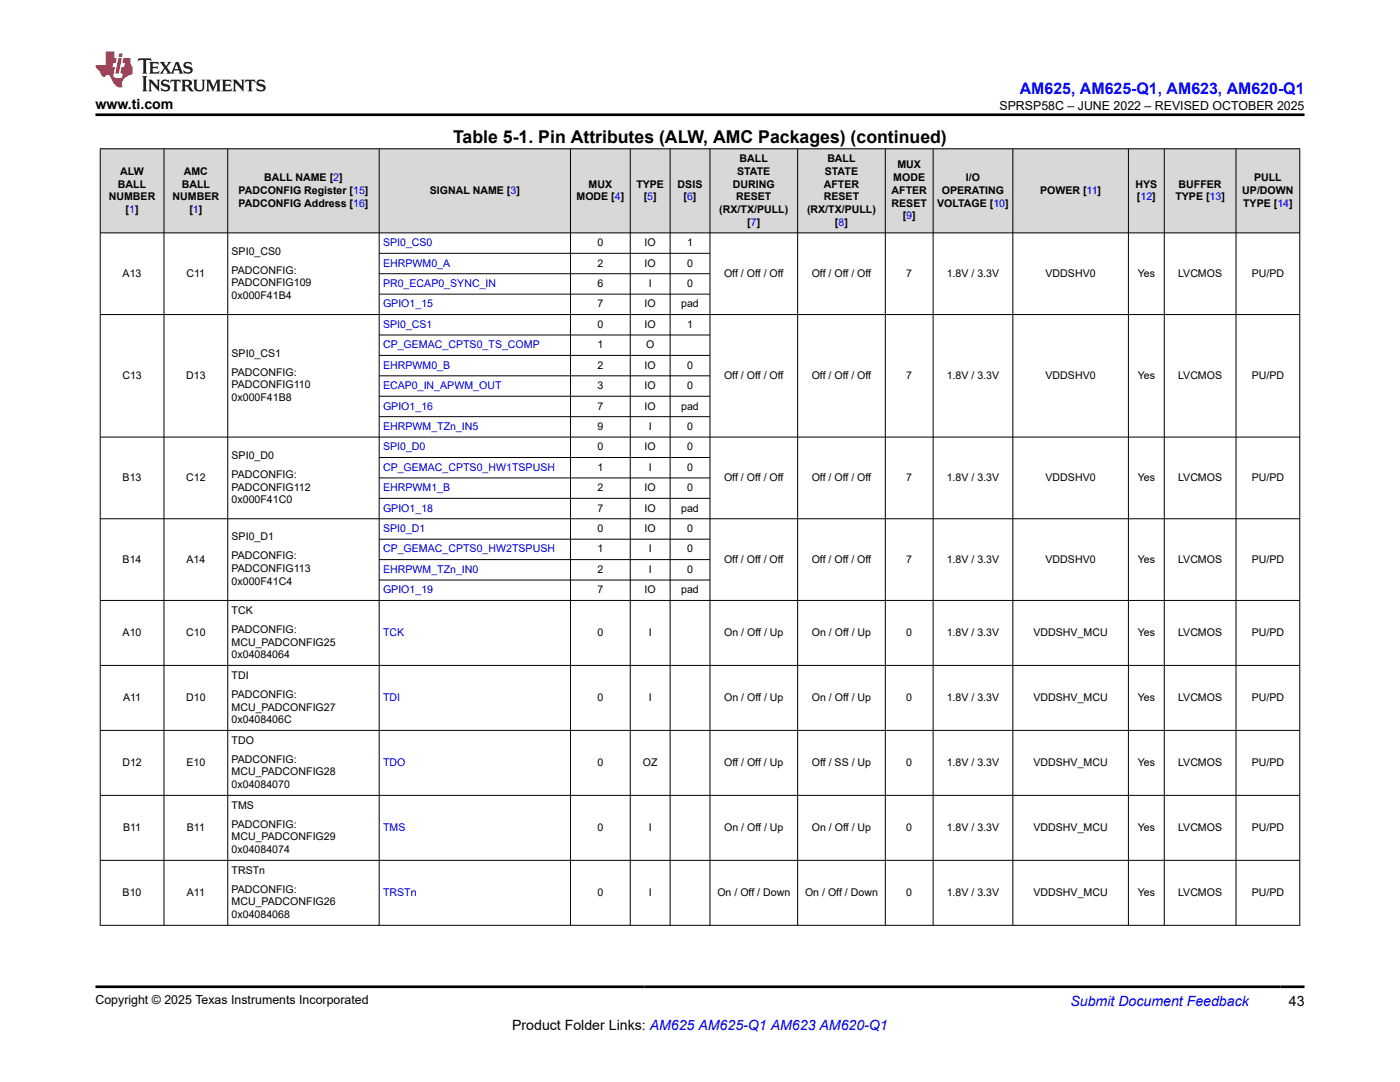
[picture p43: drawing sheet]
<svg xmlns="http://www.w3.org/2000/svg" width="279mm" height="216mm" viewBox="0 0 279 216" stroke-linecap="round" stroke-linejoin="round" font-family="sans-serif">
<defs><g id="words">
<text font-size="3.5" x="90.4" y="28.5">Table 5-1. Pin Attributes (ALW, AMC Packages) (continued)</text>
<text font-size="3.2" fill="#00f" x="203.5" y="18.7">AM625, AM625-Q1, AM623, AM620-Q1</text>
<g font-size="2.8">
<text x="19" y="21.8">www.ti.com</text>
<text x="257.2" y="200.7">43</text>
<text x="102.2" y="205.5">Product Folder Links: AM625 AM625-Q1 AM623 AM620-Q1</text>
</g>
<text font-size="2.8" fill="#00f" x="213.6" y="200.7">Submit Document Feedback</text>
<g font-size="2.5">
<text x="199.5" y="21.9">SPRSP58C – JUNE 2022 – REVISED OCTOBER 2025</text>
<text x="19" y="200.4">Copyright © 2025 Texas Instruments Incorporated</text>
</g>
<g font-size="2.1">
<text x="24" y="34.9">ALW</text>
<text x="36.7" y="34.9">AMC</text>
<text x="147.1" y="34.9">STATE</text>
<text x="147.6" y="32.3">BALL</text>
<text x="164.6" y="34.9">STATE</text>
<text x="165.1" y="32.3">BALL</text>
<text x="179.1" y="33.6">MUX</text>
<text x="21.7" y="40">NUMBER</text>
<text x="23.5" y="37.4">BALL</text>
<text x="34.4" y="40">NUMBER</text>
<text x="36.3" y="37.4">BALL</text>
<text x="47.6" y="38.7">PADCONFIG Register [15]</text>
<text x="47.6" y="41.2">PADCONFIG Address [16]</text>
<text x="52.7" y="36.2">BALL NAME [2]</text>
<text x="85.8" y="38.7">SIGNAL NAME [3]</text>
<text x="115.1" y="40">MODE [4]</text>
<text x="117.5" y="37.4">MUX</text>
<text x="127" y="37.4">TYPE</text>
<text x="128.5" y="40">[5]</text>
<text x="135.2" y="37.4">DSIS</text>
<text x="136.4" y="40">[6]</text>
<text x="146.3" y="37.4">DURING</text>
<text x="146.9" y="40">RESET</text>
<text x="164.4" y="40">RESET</text>
<text x="164.4" y="37.4">AFTER</text>
<text x="177.9" y="41.2">RESET</text>
<text x="177.9" y="38.7">AFTER</text>
<text x="178.3" y="36.2">MODE</text>
<text x="187" y="41.2">VOLTAGE [10]</text>
<text x="188" y="38.7">OPERATING</text>
<text x="192.8" y="36.2">I/O</text>
<text x="207.6" y="38.7">POWER [11]</text>
<text x="226.6" y="37.4">HYS</text>
<text x="226.9" y="40">[12]</text>
<text x="234.6" y="40">TYPE [13]</text>
<text x="235.2" y="37.4">BUFFER</text>
<text x="247.9" y="38.7">UP/DOWN</text>
<text x="248.1" y="41.2">TYPE [14]</text>
<text x="250.3" y="36.2">PULL</text>
<text x="25.1" y="42.5">[1]</text>
<text x="37.8" y="42.5">[1]</text>
<text x="143.6" y="42.5">(RX/TX/PULL)</text>
<text x="149.1" y="45">[7]</text>
<text x="161.1" y="42.5">(RX/TX/PULL)</text>
<text x="166.6" y="45">[8]</text>
<text x="180.2" y="43.8">[9]</text>
<text x="46.2" y="50.8">SPI0_CS0</text>
<text x="119.2" y="49.1">0</text>
<text x="119.2" y="53.2">2</text>
<text x="128.6" y="49.1">IO</text>
<text x="128.6" y="53.2">IO</text>
<text x="137.1" y="49.1">1</text>
<text x="137.1" y="53.2">0</text>
<text x="24.5" y="55.2">A13</text>
<text x="37.2" y="55.2">C11</text>
<text x="46.2" y="54.6">PADCONFIG:</text>
<text x="46.2" y="57.1">PADCONFIG109</text>
<text x="46.2" y="59.7">0x000F41B4</text>
<text x="119.2" y="57.3">6</text>
<text x="129.5" y="57.3">I</text>
<text x="137.1" y="57.3">0</text>
<text x="144.5" y="55.2">Off / Off / Off</text>
<text x="162" y="55.2">Off / Off / Off</text>
<text x="180.9" y="55.2">7</text>
<text x="188.9" y="55.2">1.8V / 3.3V</text>
<text x="208.7" y="55.2">VDDSHV0</text>
<text x="227.1" y="55.2">Yes</text>
<text x="235.1" y="55.2">LVCMOS</text>
<text x="249.8" y="55.2">PU/PD</text>
<text x="119.2" y="61.3">7</text>
<text x="119.2" y="65.4">0</text>
<text x="128.6" y="61.3">IO</text>
<text x="128.6" y="65.4">IO</text>
<text x="135.9" y="61.3">pad</text>
<text x="137.1" y="65.4">1</text>
<text x="46.2" y="71.2">SPI0_CS1</text>
<text x="119.2" y="69.5">1</text>
<text x="128.9" y="69.5">O</text>
<text x="24.4" y="75.6">C13</text>
<text x="37.1" y="75.6">D13</text>
<text x="46.2" y="75">PADCONFIG:</text>
<text x="46.2" y="77.5">PADCONFIG110</text>
<text x="119.2" y="73.6">2</text>
<text x="119.2" y="77.6">3</text>
<text x="128.6" y="73.6">IO</text>
<text x="128.6" y="77.6">IO</text>
<text x="137.1" y="73.6">0</text>
<text x="137.1" y="77.6">0</text>
<text x="144.5" y="75.6">Off / Off / Off</text>
<text x="162" y="75.6">Off / Off / Off</text>
<text x="180.9" y="75.6">7</text>
<text x="188.9" y="75.6">1.8V / 3.3V</text>
<text x="208.7" y="75.6">VDDSHV0</text>
<text x="227.1" y="75.6">Yes</text>
<text x="235.1" y="75.6">LVCMOS</text>
<text x="249.8" y="75.6">PU/PD</text>
<text x="46.2" y="80">0x000F41B8</text>
<text x="119.2" y="81.7">7</text>
<text x="128.6" y="81.7">IO</text>
<text x="135.9" y="81.7">pad</text>
<text x="119.2" y="85.8">9</text>
<text x="119.2" y="89.9">0</text>
<text x="128.6" y="89.9">IO</text>
<text x="129.5" y="85.8">I</text>
<text x="137.1" y="85.8">0</text>
<text x="137.1" y="89.9">0</text>
<text x="24.5" y="96">B13</text>
<text x="37.1" y="96">C12</text>
<text x="46.2" y="91.5">SPI0_D0</text>
<text x="46.2" y="95.3">PADCONFIG:</text>
<text x="119.2" y="93.9">1</text>
<text x="129.5" y="93.9">I</text>
<text x="137.1" y="93.9">0</text>
<text x="144.5" y="96">Off / Off / Off</text>
<text x="162" y="96">Off / Off / Off</text>
<text x="180.9" y="96">7</text>
<text x="188.9" y="96">1.8V / 3.3V</text>
<text x="208.7" y="96">VDDSHV0</text>
<text x="227.1" y="96">Yes</text>
<text x="235.1" y="96">LVCMOS</text>
<text x="249.8" y="96">PU/PD</text>
<text x="46.2" y="97.9">PADCONFIG112</text>
<text x="46.2" y="100.4">0x000F41C0</text>
<text x="119.2" y="98">2</text>
<text x="128.6" y="98">IO</text>
<text x="137.1" y="98">0</text>
<text x="46.2" y="107.8">SPI0_D1</text>
<text x="119.2" y="102.1">7</text>
<text x="119.2" y="106.2">0</text>
<text x="128.6" y="102.1">IO</text>
<text x="128.6" y="106.2">IO</text>
<text x="135.9" y="102.1">pad</text>
<text x="137.1" y="106.2">0</text>
<text x="24.5" y="112.3">B14</text>
<text x="37.2" y="112.3">A14</text>
<text x="46.2" y="111.6">PADCONFIG:</text>
<text x="119.2" y="110.2">1</text>
<text x="129.5" y="110.2">I</text>
<text x="137.1" y="110.2">0</text>
<text x="144.5" y="112.3">Off / Off / Off</text>
<text x="162" y="112.3">Off / Off / Off</text>
<text x="180.9" y="112.3">7</text>
<text x="188.9" y="112.3">1.8V / 3.3V</text>
<text x="208.7" y="112.3">VDDSHV0</text>
<text x="227.1" y="112.3">Yes</text>
<text x="235.1" y="112.3">LVCMOS</text>
<text x="249.8" y="112.3">PU/PD</text>
<text x="46.2" y="114.2">PADCONFIG113</text>
<text x="46.2" y="116.7">0x000F41C4</text>
<text x="119.2" y="114.3">2</text>
<text x="119.2" y="118.4">7</text>
<text x="128.6" y="118.4">IO</text>
<text x="129.5" y="114.3">I</text>
<text x="135.9" y="118.4">pad</text>
<text x="137.1" y="114.3">0</text>
<text x="46.2" y="122.5">TCK</text>
<text x="24.5" y="126.9">A10</text>
<text x="37.1" y="126.9">C10</text>
<text x="46.2" y="126.3">PADCONFIG:</text>
<text x="46.2" y="128.8">MCU_PADCONFIG25</text>
<text x="46.2" y="131.3">0x04084064</text>
<text x="119.2" y="126.9">0</text>
<text x="129.5" y="126.9">I</text>
<text x="144.5" y="126.9">On / Off / Up</text>
<text x="162" y="126.9">On / Off / Up</text>
<text x="180.9" y="126.9">0</text>
<text x="188.9" y="126.9">1.8V / 3.3V</text>
<text x="206.3" y="126.9">VDDSHV_MCU</text>
<text x="227.1" y="126.9">Yes</text>
<text x="235.1" y="126.9">LVCMOS</text>
<text x="249.8" y="126.9">PU/PD</text>
<text x="46.2" y="135.4">TDI</text>
<text x="24.6" y="139.9">A11</text>
<text x="37.1" y="139.9">D10</text>
<text x="46.2" y="139.2">PADCONFIG:</text>
<text x="46.2" y="141.8">MCU_PADCONFIG27</text>
<text x="119.2" y="139.9">0</text>
<text x="129.5" y="139.9">I</text>
<text x="144.5" y="139.9">On / Off / Up</text>
<text x="162" y="139.9">On / Off / Up</text>
<text x="180.9" y="139.9">0</text>
<text x="188.9" y="139.9">1.8V / 3.3V</text>
<text x="206.3" y="139.9">VDDSHV_MCU</text>
<text x="227.1" y="139.9">Yes</text>
<text x="235.1" y="139.9">LVCMOS</text>
<text x="249.8" y="139.9">PU/PD</text>
<text x="46.2" y="144.3">0x0408406C</text>
<text x="46.2" y="148.4">TDO</text>
<text x="24.4" y="152.8">D12</text>
<text x="37.2" y="152.8">E10</text>
<text x="46.2" y="152.2">PADCONFIG:</text>
<text x="46.2" y="154.7">MCU_PADCONFIG28</text>
<text x="119.2" y="152.8">0</text>
<text x="128.3" y="152.8">OZ</text>
<text x="144.5" y="152.8">Off / Off / Up</text>
<text x="162" y="152.8">Off / SS / Up</text>
<text x="180.9" y="152.8">0</text>
<text x="188.9" y="152.8">1.8V / 3.3V</text>
<text x="206.3" y="152.8">VDDSHV_MCU</text>
<text x="227.1" y="152.8">Yes</text>
<text x="235.1" y="152.8">LVCMOS</text>
<text x="249.8" y="152.8">PU/PD</text>
<text x="46.2" y="157.3">0x04084070</text>
<text x="46.2" y="161.4">TMS</text>
<text x="24.6" y="165.8">B11</text>
<text x="37.3" y="165.8">B11</text>
<text x="46.2" y="165.2">PADCONFIG:</text>
<text x="46.2" y="167.7">MCU_PADCONFIG29</text>
<text x="119.2" y="165.8">0</text>
<text x="129.5" y="165.8">I</text>
<text x="144.5" y="165.8">On / Off / Up</text>
<text x="162" y="165.8">On / Off / Up</text>
<text x="180.9" y="165.8">0</text>
<text x="188.9" y="165.8">1.8V / 3.3V</text>
<text x="206.3" y="165.8">VDDSHV_MCU</text>
<text x="227.1" y="165.8">Yes</text>
<text x="235.1" y="165.8">LVCMOS</text>
<text x="249.8" y="165.8">PU/PD</text>
<text x="46.2" y="170.2">0x04084074</text>
<text x="24.5" y="178.8">B10</text>
<text x="37.3" y="178.8">A11</text>
<text x="46.2" y="174.3">TRSTn</text>
<text x="46.2" y="178.1">PADCONFIG:</text>
<text x="119.2" y="178.8">0</text>
<text x="129.5" y="178.8">I</text>
<text x="143.2" y="178.8">On / Off / Down</text>
<text x="160.7" y="178.8">On / Off / Down</text>
<text x="180.9" y="178.8">0</text>
<text x="188.9" y="178.8">1.8V / 3.3V</text>
<text x="206.3" y="178.8">VDDSHV_MCU</text>
<text x="227.1" y="178.8">Yes</text>
<text x="235.1" y="178.8">LVCMOS</text>
<text x="249.8" y="178.8">PU/PD</text>
<text x="46.2" y="180.7">MCU_PADCONFIG26</text>
<text x="46.2" y="183.2">0x04084068</text>
</g>
<g font-size="2.1" fill="#00f">
<text x="76.4" y="49.1">SPI0_CS0</text>
<text x="76.4" y="53.2">EHRPWM0_A</text>
<text x="76.4" y="57.3">PR0_ECAP0_SYNC_IN</text>
<text x="76.4" y="61.3">GPIO1_15</text>
<text x="76.4" y="65.4">SPI0_CS1</text>
<text x="76.4" y="69.5">CP_GEMAC_CPTS0_TS_COMP</text>
<text x="76.4" y="73.6">EHRPWM0_B</text>
<text x="76.4" y="77.6">ECAP0_IN_APWM_OUT</text>
<text x="76.4" y="81.7">GPIO1_16</text>
<text x="76.4" y="85.8">EHRPWM_TZn_IN5</text>
<text x="76.4" y="89.9">SPI0_D0</text>
<text x="76.4" y="93.9">CP_GEMAC_CPTS0_HW1TSPUSH</text>
<text x="76.4" y="98">EHRPWM1_B</text>
<text x="76.4" y="102.1">GPIO1_18</text>
<text x="76.4" y="106.2">SPI0_D1</text>
<text x="76.4" y="110.2">CP_GEMAC_CPTS0_HW2TSPUSH</text>
<text x="76.4" y="114.3">EHRPWM_TZn_IN0</text>
<text x="76.4" y="118.4">GPIO1_19</text>
<text x="76.4" y="126.9">TCK</text>
<text x="76.4" y="139.9">TDI</text>
<text x="76.4" y="152.8">TDO</text>
<text x="76.4" y="165.8">TMS</text>
<text x="76.4" y="178.8">TRSTn</text>
</g>
</g></defs>
<g fill="#d8d8d8">
<path d="M20 29.7h239.4v16.8h-239.4z" fill-rule="evenodd"/>
<path d="M20.1 29.8h12.6v16.6h-12.6z" fill-rule="evenodd"/>
<path d="M32.8 29.8h12.6v16.6h-12.6z" fill-rule="evenodd"/>
<path d="M45.5 29.8h30.1v16.6h-30.1z" fill-rule="evenodd"/>
<path d="M75.7 29.8h38.1v16.6h-38.1z" fill-rule="evenodd"/>
<path d="M113.9 29.8h11.8v16.6h-11.8z" fill-rule="evenodd"/>
<path d="M125.8 29.8h7.9v16.6h-7.9z" fill-rule="evenodd"/>
<path d="M133.8 29.8h7.8v16.6h-7.8z" fill-rule="evenodd"/>
<path d="M141.7 29.8h17.4v16.6h-17.4z" fill-rule="evenodd"/>
<path d="M159.2 29.8h17.4v16.6h-17.4z" fill-rule="evenodd"/>
<path d="M176.7 29.8h9.5v16.6h-9.5z" fill-rule="evenodd"/>
<path d="M186.3 29.8h15.8v16.6h-15.8z" fill-rule="evenodd"/>
<path d="M202.2 29.8h22.9v16.6h-22.9z" fill-rule="evenodd"/>
<path d="M225.3 29.8h7v16.6h-7z" fill-rule="evenodd"/>
<path d="M232.4 29.8h14.2v16.6h-14.2z" fill-rule="evenodd"/>
<path d="M246.7 29.8h12.6v16.6h-12.6z" fill-rule="evenodd"/>
</g>
<g fill="none" stroke="#000" stroke-width=".2">
<path d="M19.9 29.7h239.6M20 29.6v155.1M32.7 29.6v155.1M45.5 29.6v155.1M75.7 29.6v155.1M113.9 29.6v155.1M125.8 29.6v155.1M133.7 29.6v155.1M141.7 29.6v155.1M159.2 29.6v155.1M176.7 29.6v155.1M186.2 29.6v155.1"/>
<path d="M202.1 29.6v155.1M225.2 29.6v155.1M232.4 29.6v155.1M246.7 29.6v155.1M259.4 29.6v155.1M19.9 46.5h239.6M75.7 50.5h66M75.7 54.6h66M75.7 58.7h66M19.9 62.8h239.6M75.7 66.8h66M75.7 70.9h66"/>
<path d="M75.7 75h66M75.7 79.1h66M19.9 87.2h239.6M75.7 83.1h66M75.7 91.3h66M75.7 95.4h66M75.7 99.4h66M19.9 103.5h239.6M19.9 119.8h239.6M75.7 107.6h66M75.7 111.7h66M75.7 115.7h66"/>
<path d="M19.9 132.8h239.6M19.9 145.7h239.6M19.9 158.7h239.6M19.9 171.7h239.6M19.9 184.6h239.6"/>
</g>
<path d="M27.7 11.6l-.2 .6 .5-.2h.6v.1v2.2l-.2 .4h1l-.2-.4v-2.2v-.1h.5l.5 .2-.1-.6zM29.8 12.4l.2 .3v1.6l-.2 .4h1.9l.1-.6a1.08 1.08 0 0 1-1.3 .2v-.7h.6l.4 .2v-.7l-.4 .2h-.6v-.5l.2-.2a1 1 0 0 1 1 .3l-.1-.5zM31.8 12.4l1 1.1-1 1.2h.9l-.2-.2 .4-.8 .5 .8-.2 .2h1.6l-.2-.2 .1-.5h1l.1 .5-.1 .2h.9l-.2-.4-.8-1.9h-.5l-1 2.1-.8-1.1 .9-1h-.8l.2 .2-.5 .6-.3-.6 .1-.2zM35.2 12.8l.4 1h-.8zM36.8 12.5a.65 .65 0 0 0-.2 .7 .65 .65 0 0 0 .6 .5l.7 .1 .1 .3a.79 .79 0 0 1-.7 .4 .79 .79 0 0 1-.7-.5l.1 .7 .2-.1a.93 .93 0 0 0 1.1 0 .93 .93 0 0 0 .4-.9 1.46 1.46 0 0 0-1.2-.6l-.1-.3a1.09 1.09 0 0 1 1.2 .2l-.2-.6-.1 .1-.6-.2zM28.4 15.2l.2 .4v2.2l-.2 .4h1l-.2-.4v-2.2l.2-.4zM29.6 15.9l.2 .4v1.5l-.2 .4h.8l-.3-.4v-1.3l1.7 1.8v-2l.2-.4h-.8l.2 .2 .1 1.1-1.2-1.3zM32.3 16a.65 .65 0 0 0-.2 .8 .65 .65 0 0 0 .7 .4l.6 .2 .1 .2a.79 .79 0 0 1-.7 .4 .79 .79 0 0 1-.7-.5l.1 .7 .2-.1a.93 .93 0 0 0 1.1 .1 .93 .93 0 0 0 .4-1 1.46 1.46 0 0 0-1.2-.5l-.1-.4a1.09 1.09 0 0 1 1.2 .2l-.2-.6-.1 .1-.6-.1zM34.1 15.9l-.1 .6a.63 .63 0 0 1 .7-.3l.1 1.6-.3 .4h1l-.2-.4v-1.6a.66 .66 0 0 1 .8 .3l-.1-.6zM36.2 15.9l.2 .4v1.5l-.2 .4h.9l-.2-.2v-.7h.5l.1 .2a.79 .79 0 0 0 1.2 .6l-1-.9a.61 .61 0 0 0 .6-.6 .61 .61 0 0 0-.5-.7zM36.9 16.2h.2a.47 .47 0 0 1 .5 .1 .47 .47 0 0 1 .1 .5l-.2 .1-.6 .1zM38.5 15.9l.2 .2a2.27 2.27 0 0 0 .4 2 1.04 1.04 0 0 0 1.7-.7v-1.3l.2-.2h-.8l.2 .4v1.1a.6 .6 0 0 1-.6 .6 .6 .6 0 0 1-.6-.6v-1.1l.3-.4zM41.1 15.9l.2 .4v1.5l-.2 .4h.7l-.2-.4v-1.4l.9 1.9 .8-1.9v1.4l-.2 .4h1l-.3-.4v-1.5l.3-.4h-.8l-.7 1.5-.7-1.5zM44.3 15.9l.2 .4v1.5l-.2 .4h1.9l.1-.6a1.09 1.09 0 0 1-1.3 .2v-.7h.6l.4 .2v-.6l-.4 .2h-.6v-.6l.2-.1a1.01 1.01 0 0 1 1 .3l-.1-.6zM46.4 15.9l.3 .4v1.5l-.3 .4h.8l-.2-.4v-1.3l1.6 1.8v-2l.2-.4h-.7l.2 .2v1.1l-1.2-1.3zM49 15.9l-.1 .6a.63 .63 0 0 1 .8-.3v1.6l-.3 .4h1l-.2-.4v-1.6a.66 .66 0 0 1 .8 .3l-.1-.6zM51.4 16a.65 .65 0 0 0-.2 .8 .65 .65 0 0 0 .6 .4l.6 .2 .2 .2a.79 .79 0 0 1-.8 .4 .79 .79 0 0 1-.6-.5l.1 .7 .2-.1a.93 .93 0 0 0 1 .1 .93 .93 0 0 0 .5-1 1.46 1.46 0 0 0-1.3-.5l-.1-.4a1.09 1.09 0 0 1 1.3 .2l-.2-.6-.2 .1-.5-.1z" fill="#231f20"/>
<path d="M21.1 10.3v2.7h-2.1l.1 .4 .9 1a.95 .95 0 0 0 .9 .9 .59 .59 0 0 1 .6-.4 .59 .59 0 0 1 .5 .3l.4 .8a1.59 1.59 0 0 0 2.1 1.4 1.61 1.61 0 0 1 1-2.3l1-.3-.1-1.5a1.59 1.59 0 0 1-.4-1.7h-1.4l-.2 .9h.5l-.1 .9h-.5l-.2 .9v.3l.4 .1-.2 .9h-.6a.73 .73 0 0 1-1.1-.7l.3-1.5h-.5l.2-.9h.5l.2-.9h-.5v-1.3zM23.6 11.6l-.6 3.1h.7l.6-3.1zM23.8 10.7l-.1 .6h.7l.1-.6z" fill="#ed1c24"/>
<path d="M19 22.9h241.3M19 196.9h241.3" fill="none" stroke="#000" stroke-width=".53"/>
<use href="#words"/>
</svg>
